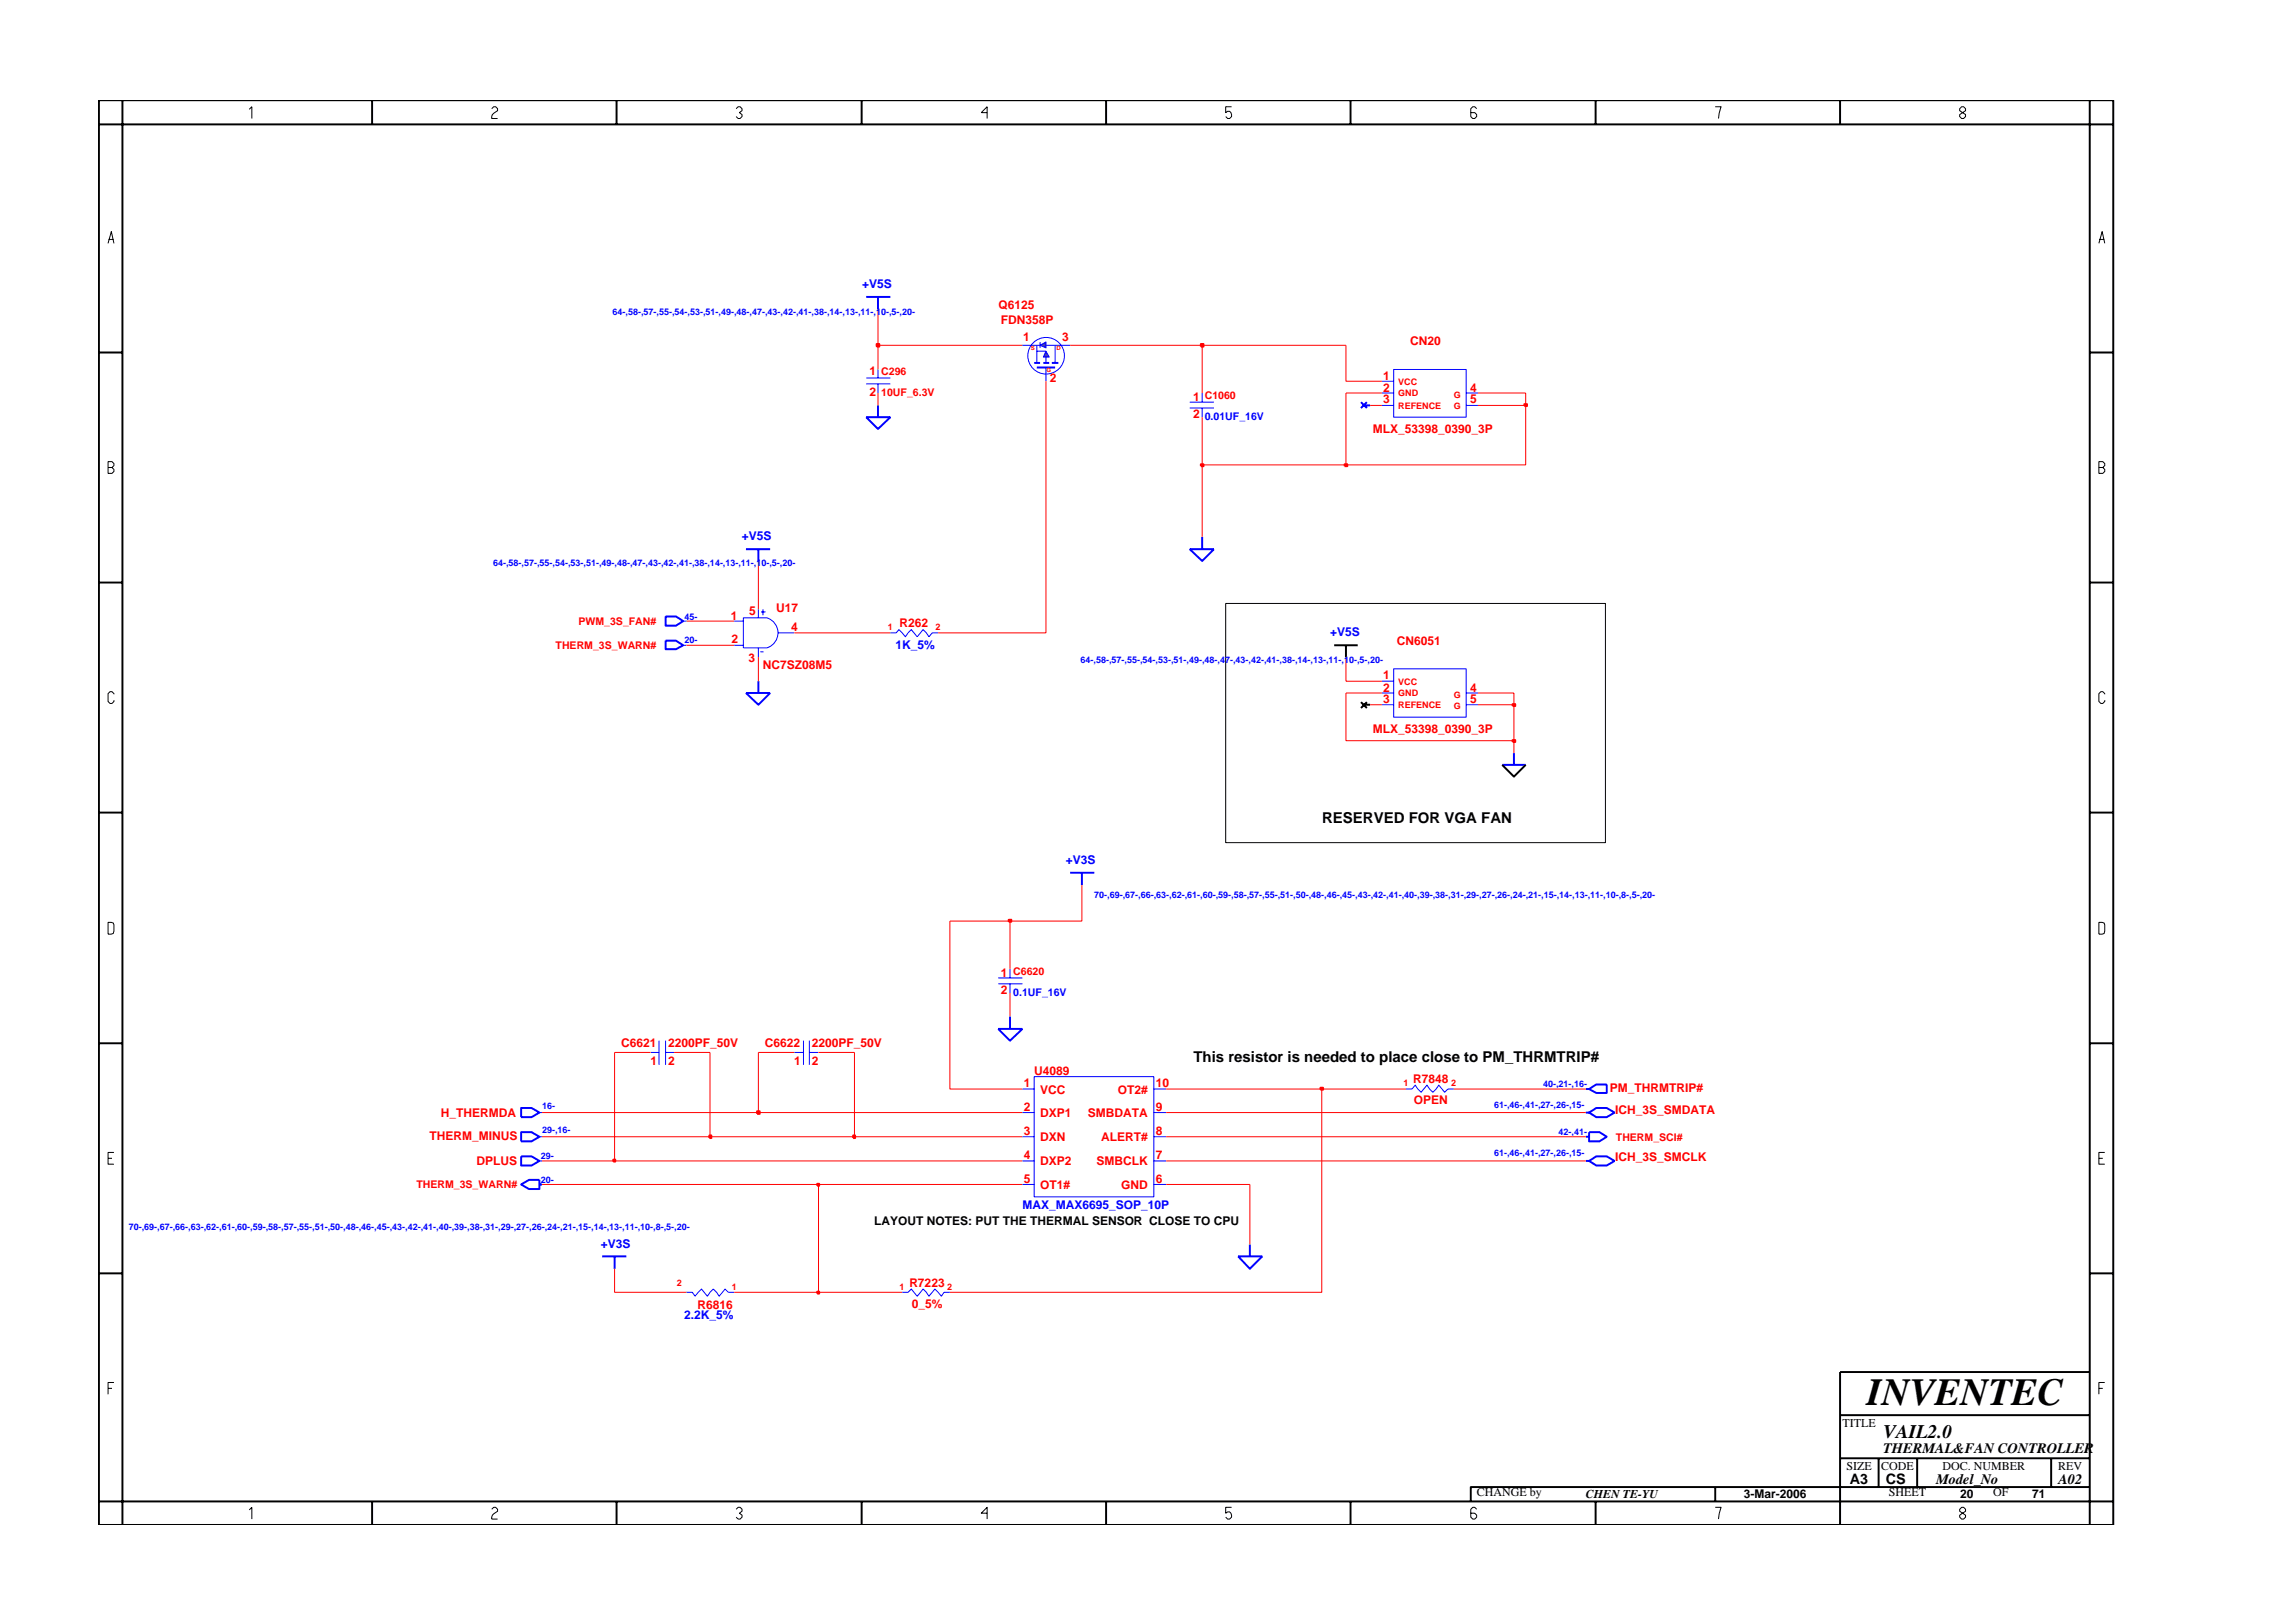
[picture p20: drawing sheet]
<svg xmlns="http://www.w3.org/2000/svg" width="297mm" height="210mm" viewBox="0 0 297 210" stroke-linecap="round" stroke-linejoin="round" font-family="sans-serif">
<defs><g id="words">
<text font-size="5" x="241.8" y="182">INVENTEC</text>
<text font-size="2.5" x="244" y="186.3">VAIL2.0</text>
<g font-size="1.9">
<text x="171.3" y="106.7">RESERVED FOR VGA FAN</text>
<text x="154.6" y="137.6">This resistor is needed to place close to PM_THRMTRIP#</text>
<text x="244" y="188.2">THERMAL&amp;FAN CONTROLLER</text>
<text x="239.6" y="192.2">A3</text>
<text x="244.3" y="192.3">CS</text>
<text x="250.8" y="192.2">Model_No</text>
<text x="266.6" y="192.2">A02</text>
</g>
<g font-size="1.6" fill="#00f">
<text x="111.7" y="37.4">+V5S</text>
<text x="96.1" y="70">+V5S</text>
<text x="172.3" y="82.4">+V5S</text>
<text x="116" y="84">1K_5%</text>
<text x="138.1" y="111.9">+V3S</text>
<text x="77.8" y="161.6">+V3S</text>
<text x="132.4" y="156.6">MAX_MAX6695_SOP_10P</text>
<text x="88.6" y="170.9">2.2K_5%</text>
</g>
<g font-size="1.6" fill="#f00">
<text x="129.4" y="40">Q6125</text>
<text x="129.7" y="41.9">FDN358P</text>
<text x="132.5" y="44.2">1</text>
<text x="137.6" y="44.2">3</text>
<text x="182.7" y="44.7">CN20</text>
<text x="112.6" y="48.6">1</text>
<text x="112.6" y="51.3">2</text>
<text x="136" y="49.5">2</text>
<text x="154.5" y="51.9">1</text>
<text x="179.2" y="50.7">2</text>
<text x="179.2" y="52.3">3</text>
<text x="179.2" y="49.2">1</text>
<text x="190.4" y="52.3">5</text>
<text x="190.4" y="50.7">4</text>
<text x="154.5" y="54.2">2</text>
<text x="177.8" y="56.1">MLX_53398_0390_3P</text>
<text x="94.7" y="80.3">1</text>
<text x="94.8" y="83.3">2</text>
<text x="97" y="79.7">5</text>
<text x="100.5" y="79.3">U17</text>
<text x="102.5" y="81.7">4</text>
<text x="116.5" y="81.2">R262</text>
<text x="180.9" y="83.6">CN6051</text>
<text x="97" y="85.7">3</text>
<text x="98.8" y="86.6">NC7SZ08M5</text>
<text x="179.2" y="89.6">2</text>
<text x="179.2" y="88">1</text>
<text x="190.4" y="89.6">4</text>
<text x="177.8" y="95">MLX_53398_0390_3P</text>
<text x="179.2" y="91.1">3</text>
<text x="190.4" y="91.1">5</text>
<text x="129.7" y="126.5">1</text>
<text x="129.7" y="128.8">2</text>
<text x="80.5" y="135.6">C6621</text>
<text x="84.3" y="138">1</text>
<text x="86.6" y="135.6">2200PF_50V</text>
<text x="86.6" y="137.9">2</text>
<text x="99.1" y="135.6">C6622</text>
<text x="102.9" y="138">1</text>
<text x="105.2" y="135.6">2200PF_50V</text>
<text x="105.2" y="138">2</text>
<text x="132.6" y="144">2</text>
<text x="132.6" y="140.8">1</text>
<text x="134" y="139.3">U4089</text>
<text x="134.7" y="141.7">VCC</text>
<text x="144.8" y="141.7">OT2#</text>
<text x="149.7" y="140.8">10</text>
<text x="149.7" y="144">9</text>
<text x="183.1" y="140.3">R7848</text>
<text x="183.2" y="143">OPEN</text>
<text x="208.6" y="141.4">PM_THRMTRIP#</text>
<text x="55.7" y="147.7">THERM_MINUS</text>
<text x="57.1" y="144.7">H_THERMDA</text>
<text x="132.6" y="147.1">3</text>
<text x="134.7" y="147.8">DXN</text>
<text x="134.7" y="144.7">DXP1</text>
<text x="140.9" y="144.7">SMBDATA</text>
<text x="142.7" y="147.8">ALERT#</text>
<text x="149.7" y="147.1">8</text>
<text x="209.2" y="144.3">ICH_3S_SMDATA</text>
<text x="61.7" y="150.9">DPLUS</text>
<text x="132.6" y="150.1">4</text>
<text x="132.6" y="153.3">5</text>
<text x="134.7" y="151">DXP2</text>
<text x="134.7" y="154">OT1#</text>
<text x="142.1" y="151">SMBCLK</text>
<text x="145.3" y="154">GND</text>
<text x="149.7" y="153.3">6</text>
<text x="149.7" y="150.1">7</text>
<text x="209.2" y="150.5">ICH_3S_SMCLK</text>
<text x="117.8" y="166.7">R7223</text>
<text x="90.4" y="169.5">R6816</text>
<text x="118.1" y="169.4">0_5%</text>
</g>
<g font-size="1.6">
<text x="113.2" y="158.7">LAYOUT NOTES: PUT THE THERMAL SENSOR CLOSE TO CPU</text>
<text x="238.7" y="184.8">TITLE</text>
<text x="239.2" y="190.4">SIZE</text>
<text x="243.7" y="190.4">CODE</text>
<text x="251.6" y="190.4">DOC. NUMBER</text>
<text x="266.6" y="190.4">REV</text>
<text x="191.3" y="193.9">CHANGE by</text>
<text x="205.4" y="194.1">CHEN TE-YU</text>
<text x="225.9" y="194.1">3-Mar-2006</text>
<text x="244.7" y="193.9">SHEET</text>
<text x="253.9" y="194.1">20</text>
<text x="258.2" y="193.9">OF</text>
<text x="263.3" y="194.1">71</text>
</g>
<g font-size="1.4" fill="#f00">
<text x="114.2" y="51.3">10UF_6.3V</text>
<text x="114.2" y="48.6">C296</text>
<text x="156.1" y="51.7">C1060</text>
<text x="74.9" y="81">PWM_3S_FAN#</text>
<text x="72" y="84.1">THERM_3S_WARN#</text>
<text x="131.3" y="126.3">C6620</text>
<text x="209.3" y="147.8">THERM_SCI#</text>
<text x="53.9" y="154">THERM_3S_WARN#</text>
</g>
<g font-size="1.4" fill="#00f">
<text x="156.1" y="54.5">0.01UF_16V</text>
<text x="131.3" y="129">0.1UF_16V</text>
</g>
<g font-size="1.2" fill="#00f">
<text x="79.4" y="40.8">64-,58-,57-,55-,54-,53-,51-,49-,48-,47-,43-,42-,41-,38-,14-,13-,11-,10-,5-,20-</text>
<text x="63.9" y="73.4">64-,58-,57-,55-,54-,53-,51-,49-,48-,47-,43-,42-,41-,38-,14-,13-,11-,10-,5-,20-</text>
<text x="88.7" y="80.3">45-</text>
<text x="88.7" y="83.3">20-</text>
<text x="140" y="85.8">64-,58-,57-,55-,54-,53-,51-,49-,48-,47-,43-,42-,41-,38-,14-,13-,11-,10-,5-,20-</text>
<text x="141.8" y="116.3">70-,69-,67-,66-,63-,62-,61-,60-,59-,58-,57-,55-,51-,50-,48-,46-,45-,43-,42-,41-,40-,39-,38-,31-,29-,27-,26-,24-,21-,15-,14-,13-,11-,10-,8-,5-,20-</text>
<text x="70.2" y="143.7">16-</text>
<text x="193.5" y="143.5">61-,46-,41-,27-,26-,15-</text>
<text x="199.9" y="140.8">40-,21-,16-</text>
<text x="70.2" y="146.8">29-,16-</text>
<text x="193.5" y="149.7">61-,46-,41-,27-,26-,15-</text>
<text x="201.9" y="147.1">42-,41-</text>
<text x="70" y="153.3">20-</text>
<text x="70" y="150.1">29-</text>
<text x="16.7" y="159.3">70-,69-,67-,66-,63-,62-,61-,60-,59-,58-,57-,55-,51-,50-,48-,46-,45-,43-,42-,41-,40-,39-,38-,31-,29-,27-,26-,24-,21-,15-,14-,13-,11-,10-,8-,5-,20-</text>
</g>
<g font-size="1.2" fill="#f00">
<text x="181.1" y="51.4">GND</text>
<text x="181.1" y="53">REFENCE</text>
<text x="181.1" y="49.8">VCC</text>
<text x="188.3" y="51.5">G</text>
<text x="188.3" y="53">G</text>
<text x="115" y="81.6">1</text>
<text x="121.2" y="81.6">2</text>
<text x="181.1" y="88.7">VCC</text>
<text x="181.1" y="90.2">GND</text>
<text x="181.1" y="91.7">REFENCE</text>
<text x="188.3" y="90.4">G</text>
<text x="188.3" y="91.9">G</text>
<text x="181.8" y="140.7">1</text>
<text x="188" y="140.7">2</text>
<text x="87.7" y="166.7">2</text>
<text x="94.8" y="167.1">1</text>
<text x="116.5" y="167.1">1</text>
<text x="122.7" y="167.1">2</text>
</g>
<g font-size=".8" fill="#f00">
<text x="133.5" y="45.4">S</text>
<text x="136.8" y="45.4">D</text>
<text x="135.6" y="48.2">G</text>
</g>
</g></defs>
<path d="M134.3 47.6h2.4M194.6 99.1h3M196.1 97.6v1.5" fill="none" stroke="#00f" stroke-width=".25"/>
<path d="M172.8 83.6h3.1M174.4 83.6v1.5M176.3 91l.8 .7M176.7 91.3h.8M177.1 91l-.8 .7M194.6 99.1l1.5 1.5 1.5-1.5" fill="none" stroke="#000" stroke-width=".25"/>
<g fill="none" stroke="#00f" stroke-width=".13">
<path d="M112.2 49h3.1M112.2 49.7h3.1M113.7 47.9v1.1M113.7 49.7v1.2M135.5 47.6v1.8M84.3 136.3h1.1M85.4 134.8v3.2M86.2 136.3h1.1M86.2 134.8v3.2M102.9 136.3h1.2M104.1 134.8v3.2M104.8 136.3h1.2"/>
<path d="M104.8 134.8v3.2"/>
</g>
<path d="M134.7 44.7l.8-.4v.8z" fill="#3c3cc8"/>
<path d="M134.7 44.7l.8-.4v.8zM134.7 44.3v.8" fill="none" stroke="#00f" stroke-width=".13"/>
<path d="M135.5 45.5l.4 .8h-.7z" fill="#3c3cc8"/>
<g fill="none" stroke="#00f" stroke-width=".13">
<path d="M132.4 44.7h2.3M134.3 44.7v2.3M134.3 45.5h1.2M135.5 45.5l.4 .8h-.7zM135.5 44.7h3.1M135.5 46.3v.7M136.7 44.7v2.3M154.1 52.1h3.2M154.1 52.9h3.2M155.7 50.9v1.2M155.7 52.9v1.1M179 49.4h1.5"/>
<path d="M179 50.9h1.5M179 52.5h1.5M180.5 47.9h9.4v6.1h-9.4zM189.9 50.9h1.6M189.9 52.5h1.6M98.2 78.9v1.1M98.6 79.3h.6M98.8 78.9v.8M88.5 83.6h.4M88.5 80.5h.4M95.1 83.6h1.2M95.1 80.5h1.2"/>
<path d="M98.2 83.9v1.2M98.5 84.4h.4M99.4 80.1a2.03 2.03 0 0 1 1.4 1.9 2.03 2.03 0 0 1-1.4 1.9M99.4 80h-3.1v3.9h3.1M100.8 82h2.1M115.3 82h.8l.3-.4 .9 .9 .8-.9 .7 .9 .8-.9 .7 .9 .5-.5h.7M179 88.3h1.5M179 89.8h1.5M179 91.3h1.5M180.5 86.6h9.4v6.3h-9.4zM189.9 89.8h1.6M189.9 91.3h1.6"/>
<path d="M129.3 126.7h3.1M129.3 127.5h3.1M130.8 125.5v1.2M130.8 127.5v1.1M134 139.5h15.5v15.6h-15.5zM69.9 144.1h.3M69.9 150.4h.3M69.9 147.3h.3M132.4 141.1h1.6M132.4 144.1h1.6M132.4 150.4h1.6M132.4 147.3h1.6"/>
<path d="M132.4 153.4h1.6M149.5 141.1h1.6M149.5 144.1h1.6M149.5 150.4h1.6M149.5 147.3h1.6M149.5 153.4h1.6M182.1 141.1h.8l.4-.5 .8 .9 .8-.9 .7 .9 .8-.9 .7 .9 .5-.4h.7M88.9 167.4h.8l.3 .5 .9-.9 .7 .9 .8-.9 .8 .9 .7-.9 .4 .4h.8M116.9 167.4h.7l.5-.4 .7 .9 .8-.9 .7 .9 .8-.9 .8 .9 .4-.5h.7"/>
<circle cx="135.5" cy="46.1" r="2.37"/>
</g>
<g fill="none" stroke="#00f" stroke-width=".25">
<path d="M112.2 38.5h3.1M113.7 38.5v1.6M112.2 54h3.1l-1.6 1.6zM113.7 52.5v1.5M134 47h.7M135.2 47h.7M136.3 47h.8M176.3 52.1l.8 .8M176.7 52.5h.8M177.1 52.1l-.8 .8M86.2 79.9h1.4l.9 .6-.9 .6h-1.4zM96.6 71.1h3.2"/>
<path d="M98.2 71.1v1.6M154.1 71.1h3.2l-1.6 1.6zM155.7 69.5v1.6M86.2 83h1.4l.9 .6-.9 .5h-1.4zM96.6 89.8h3.2l-1.6 1.5zM98.2 88.3v1.5M138.6 113.1h3.2M140.2 113.1v1.6M129.3 133.3h3.1l-1.6 1.5zM130.8 131.7v1.6M67.5 143.5h1.4l1 .6-1 .6h-1.4zM67.5 149.8h1.4l1 .6-1 .6h-1.4z"/>
<path d="M67.5 146.7h1.4l1 .6-1 .6h-1.4zM67.5 153.4l1-.5h1.4v1.1h-1.4zM69.9 153.4h.3M205.4 141.1h.5M205.4 150.4h.5M205.4 144.1h.5M205.4 147.3h.5M205.9 141.1l.9-.6h1.3v1.1h-1.3zM205.9 150.4l.9-.6h1.3l1.1 .6-1.1 .6h-1.3zM205.9 144.1l.9-.6h1.3l1.1 .6-1.1 .6h-1.3zM205.9 146.7h1.3l.9 .6-.9 .6h-1.3zM78 162.8h3.1"/>
<path d="M79.6 162.8v1.6M160.4 162.8h3.1l-1.6 1.6zM161.9 161.2v1.6"/>
</g>
<path d="M79.6 164.4v3h9.3M95.1 167.4h10.9" fill="none" stroke="#f00" stroke-width=".13"/>
<path d="M105.9 167.3h.2v.3h-.2z" fill="#8e2323"/>
<path d="M105.9 167.3h.2v.3h-.2z" fill="none" stroke="#f00" stroke-width=".25"/>
<path d="M70.2 153.4h35.8v14h10.9M161.9 153.4v7.8M171.2 141.1v26.3h-48.2" fill="none" stroke="#f00" stroke-width=".13"/>
<path d="M105.9 153.4h.2v.2h-.2z" fill="#8e2323"/>
<path d="M105.9 153.4h.2v.2h-.2z" fill="none" stroke="#f00" stroke-width=".25"/>
<path d="M70.2 150.4h9.4M106 153.4h26.4M151.1 153.4h10.8" fill="none" stroke="#f00" stroke-width=".13"/>
<path d="M79.4 150.2h.3v.3h-.3z" fill="#8e2323"/>
<path d="M79.4 150.2h.3v.3h-.3z" fill="none" stroke="#f00" stroke-width=".25"/>
<path d="M79.6 136.3v14.1h52.8M70.2 147.3h21.8M151.1 150.4h54.3" fill="none" stroke="#f00" stroke-width=".13"/>
<path d="M91.9 147.1h.2v.3h-.2z" fill="#8e2323"/>
<path d="M91.9 147.1h.2v.3h-.2z" fill="none" stroke="#f00" stroke-width=".25"/>
<path d="M92 136.3v11h18.7" fill="none" stroke="#f00" stroke-width=".13"/>
<path d="M110.5 147.1h.3v.3h-.3z" fill="#8e2323"/>
<path d="M110.5 147.1h.3v.3h-.3z" fill="none" stroke="#f00" stroke-width=".25"/>
<path d="M110.7 136.3v11h21.7M70.2 144.1h28M151.1 147.3h54.3" fill="none" stroke="#f00" stroke-width=".13"/>
<path d="M98.1 144h.3v.3h-.3z" fill="#8e2323"/>
<path d="M98.1 144h.3v.3h-.3z" fill="none" stroke="#f00" stroke-width=".25"/>
<path d="M123 119.3v21.8h9.4M98.2 136.3v7.8h34.2M151.1 144.1h54.3M151.1 141.1h20.1" fill="none" stroke="#f00" stroke-width=".13"/>
<path d="M171.1 140.9h.3v.3h-.3z" fill="#8e2323"/>
<path d="M171.1 140.9h.3v.3h-.3z" fill="none" stroke="#f00" stroke-width=".25"/>
<path d="M123 119.3h7.8v6.2M79.6 136.3h4.7M87.3 136.3h4.7M98.2 136.3h4.7M106 136.3h4.7M130.8 128.6v3.1M171.2 141.1h10.9M188.3 141.1h17.1" fill="none" stroke="#f00" stroke-width=".13"/>
<path d="M130.7 119.2h.3v.2h-.3z" fill="#8e2323"/>
<path d="M130.7 119.2h.3v.2h-.3z" fill="none" stroke="#f00" stroke-width=".25"/>
<path d="M174.4 89.8v6.2h21.7v1.6M140.2 114.7v4.6h-9.4" fill="none" stroke="#f00" stroke-width=".13"/>
<path d="M195.9 95.9h.4v.2h-.4z" fill="#8e2323"/>
<path d="M195.9 95.9h.4v.2h-.4z" fill="none" stroke="#f00" stroke-width=".25"/>
<path d="M177.5 91.3h1.5M191.5 91.3h4.6v4.7" fill="none" stroke="#f00" stroke-width=".13"/>
<path d="M195.9 91.2h.4v.3h-.4z" fill="#8e2323"/>
<path d="M195.9 91.2h.4v.3h-.4z" fill="none" stroke="#f00" stroke-width=".25"/>
<path d="M135.5 49.4v32.6h-14M98.2 72.7v6.2M155.7 60.2v9.3M88.9 83.6h6.2M88.9 80.5h6.2M98.2 85.1v3.2M102.9 82h12.4M174.4 89.8h4.6M174.4 85.1v3.2h4.6M191.5 89.8h4.6v1.5" fill="none" stroke="#f00" stroke-width=".13"/>
<path d="M155.6 60.1h.3v.3h-.3z" fill="#8e2323"/>
<path d="M155.6 60.1h.3v.3h-.3z" fill="none" stroke="#f00" stroke-width=".25"/>
<path d="M155.7 54v6.2h18.7" fill="none" stroke="#f00" stroke-width=".13"/>
<path d="M174.2 60.1h.3v.3h-.3z" fill="#8e2323"/>
<path d="M174.2 60.1h.3v.3h-.3z" fill="none" stroke="#f00" stroke-width=".25"/>
<path d="M113.7 50.9v1.6M174.4 50.9v9.3h23.2v-7.7h-6.1M177.5 52.5h1.5" fill="none" stroke="#f00" stroke-width=".13"/>
<path d="M197.5 52.4h.3v.2h-.3z" fill="#8e2323"/>
<path d="M197.5 52.4h.3v.2h-.3z" fill="none" stroke="#f00" stroke-width=".25"/>
<path d="M113.7 44.7v3.2M155.7 44.7v6.2M174.4 44.7v4.7h4.6M174.4 50.9h4.6M191.5 50.9h6.1v1.6" fill="none" stroke="#f00" stroke-width=".13"/>
<path d="M113.6 44.6h.3v.3h-.3z" fill="#8e2323"/>
<path d="M113.6 44.6h.3v.3h-.3z" fill="none" stroke="#f00" stroke-width=".25"/>
<path d="M113.7 40.1v4.6h18.7M138.6 44.7h17.1" fill="none" stroke="#f00" stroke-width=".13"/>
<path d="M155.6 44.6h.3v.3h-.3z" fill="#8e2323"/>
<path d="M155.6 44.6h.3v.3h-.3z" fill="none" stroke="#f00" stroke-width=".25"/>
<path d="M155.7 44.7h18.7" fill="none" stroke="#f00" stroke-width=".13"/>
<g fill="none" stroke="#000" stroke-width=".25">
<path d="M12.8 13h261v184.6h-261zM12.8 16.1h261M15.9 13v184.6M48.2 13v3.1M79.9 13v3.1M111.6 13v3.1M143.3 13v3.1M174.9 13v3.1M206.7 13v3.1M238.4 13v3.1M270.7 13v184.6M12.8 45.7h3.1"/>
<path d="M270.7 45.7h3.1M12.8 75.5h3.1M270.7 75.5h3.1M12.8 105.3h3.1M270.7 105.3h3.1M12.8 135.2h3.1M270.7 135.2h3.1M12.8 165h3.1M270.7 165h3.1M270.7 177.7h-32.3v19.9M12.8 194.5h261M48.2 194.5v3.1"/>
<path d="M79.9 194.5v3.1M111.6 194.5v3.1M143.3 194.5v3.1M174.9 194.5v3.1M206.7 194.5v3.1M222.2 192.6v1.9M238.4 183.3h32.3M238.4 188.9h32.3M243.4 188.9v3.7M248.4 188.9v3.7M265.7 188.9v3.7M270.7 192.6h-80.2v1.9"/>
</g>
<g fill="none" stroke="#000" stroke-width=".13">
<path d="M32.3 14.2l.3-.4v1.6M63.7 14.1l.3-.3h.2l.3 .3v.2l-.5 .4-.3 .4v.3h.8M95.4 14.1l.2-.3h.3l.2 .3v.2l-.3 .3 .3 .2v.3l-.2 .3h-.3l-.2-.3M127.9 14.6h-.8l.8-.8v1.6M159.5 13.8h-.7v.8l.2-.2a.5 .5 0 0 1 .5 .7l-.2 .3h-.3l-.2-.3M191.3 14.1l-.3-.3h-.2l-.3 .3v1l.3 .3h.2l.3-.3v-.3l-.3-.2h-.5M222.2 13.8h.8l-.4 1.6M253.9 14.1l.2-.3h.3l.2 .3v.2l-.7 .5v.3l.2 .3h.3l.2-.3v-.3l-.7-.5zM14 31.5l.4-1.5 .4 1.5M14.1 31h.6M271.9 31.5l.4-1.5 .4 1.5M272 31h.6"/>
<path d="M14 59.8h.5l.3 .3v.2l-.3 .3 .3 .2v.3l-.3 .2h-.5zM14 60.6h.5M158.8 78.2h49.2v31h-49.2zM271.9 60.6h.5l.3-.3v-.2l-.3-.3h-.5v1.5h.5l.3-.2v-.3l-.3-.2M14.8 89.9l-.3-.3h-.2l-.3 .3v1l.3 .2h.2l.3-.2v-.2M272.7 89.9l-.3-.3h-.3l-.2 .3v1l.2 .2h.3l.3-.2v-.2M14 119.5l.7 .1 .1 .2-.1 1.1-.7 .1zM271.9 119.5l.7 .1 .1 .2-.1 1.1-.7 .1zM14 150.1h.5M14.8 149.3h-.8v1.5h.8M271.9 150.1h.5M272.7 149.3h-.8v1.5h.8"/>
<path d="M14 179.9h.5M14.8 179.1h-.8v1.5M271.9 179.9h.5M272.7 179.1h-.8v1.5M32.3 195.6l.3-.3v1.5M63.7 195.5l.3-.2h.2l.3 .2v.3l-.7 .5-.1 .2v.3h.8M95.4 195.5l.2-.2h.3l.2 .2v.3l-.3 .2 .3 .3v.2l-.2 .3h-.3l-.2-.3M127.9 196h-.8l.8-.7v1.5M159.5 195.3h-.7v.7l.2-.1a.5 .5 0 0 1 .5 .6l-.2 .3h-.3l-.2-.3M191.3 195.5l-.3-.2h-.2l-.3 .2v1l.3 .3h.2l.3-.3v-.2l-.3-.3h-.5M222.2 195.3h.8l-.4 1.5M254.1 195.3l-.2 .2v.3l.7 .5v.2l-.2 .3h-.3l-.2-.3v-.2l.7-.5v-.3l-.2-.2z"/>
</g>
<use href="#words"/>
</svg>
